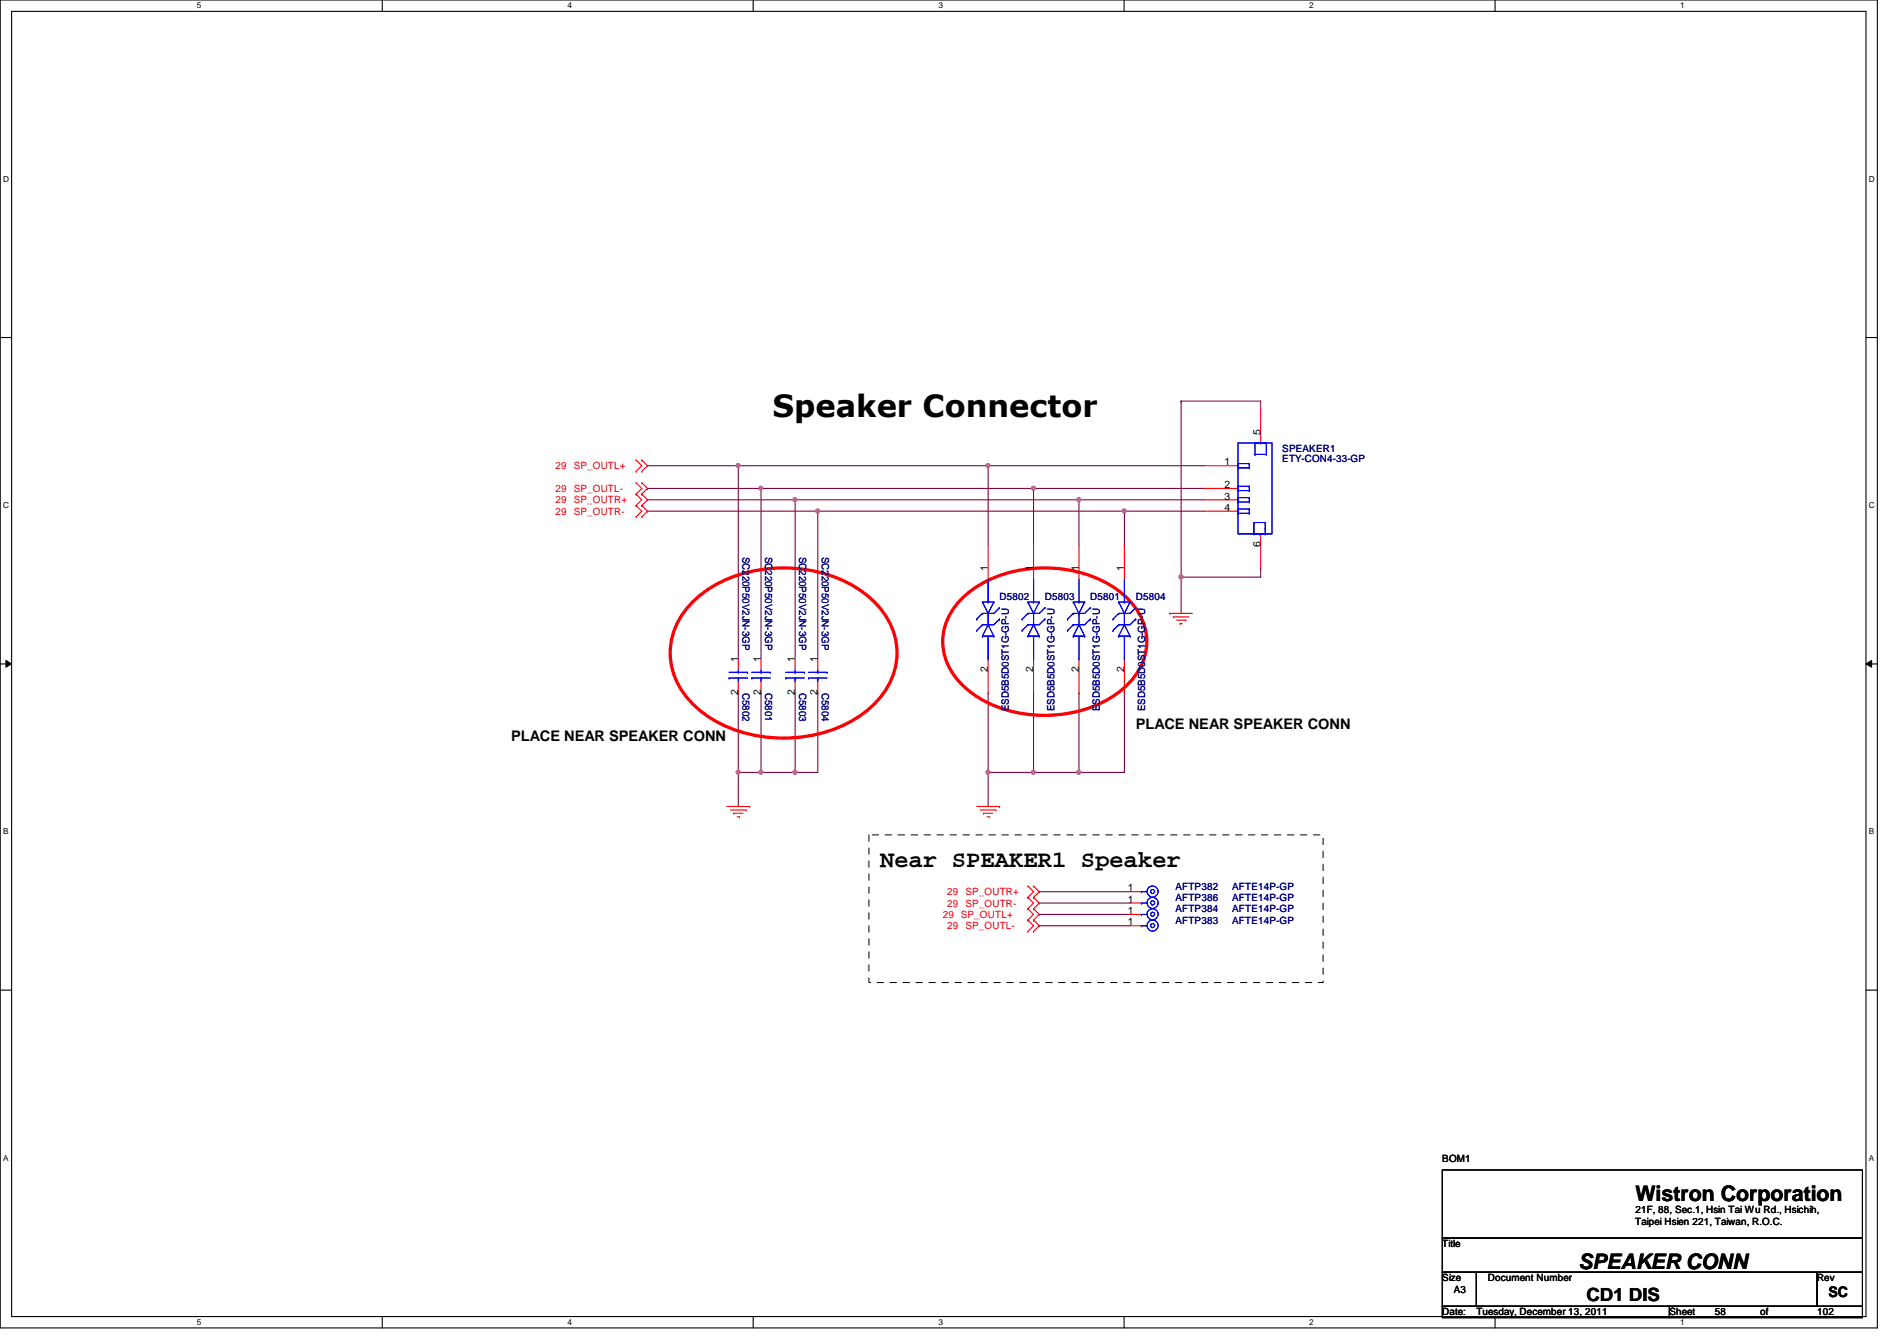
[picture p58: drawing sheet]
<svg xmlns="http://www.w3.org/2000/svg" width="297mm" height="210mm" viewBox="0 0 297 210" stroke-linecap="round" stroke-linejoin="round" font-family="sans-serif">
<defs><g id="words">
<text font-size="4.8" x="120.9" y="65.3">Speaker Connector</text>
<text font-size="3.7" x="137.8" y="135.6">Near SPEAKER1 Speaker</text>
<g font-size="3.3">
<text x="256.1" y="188">Wistron Corporation</text>
<text x="247.2" y="198.6">SPEAKER CONN</text>
</g>
<text font-size="2.8" x="248.4" y="203.7">CD1 DIS</text>
<g font-size="2.3">
<text x="80" y="115.9">PLACE NEAR SPEAKER CONN</text>
<text x="177.8" y="114.1">PLACE NEAR SPEAKER CONN</text>
<text x="286.3" y="203">SC</text>
</g>
<g font-size="1.6">
<text x="197.4" y="68.1" transform="rotate(-90 197.4 68.1)">5</text>
<text x="191.7" y="76.4">2</text>
<text x="191.7" y="72.9">1</text>
<text x="191.7" y="80">4</text>
<text x="191.7" y="78.2">3</text>
<text x="154.7" y="89.5" transform="rotate(-90 154.7 89.5)">1</text>
<text x="161.8" y="89.5" transform="rotate(-90 161.8 89.5)">1</text>
<text x="168.9" y="89.5" transform="rotate(-90 168.9 89.5)">1</text>
<text x="176" y="89.5" transform="rotate(-90 176 89.5)">1</text>
<text x="197.4" y="85.7" transform="rotate(-90 197.4 85.7)">6</text>
<text x="115.6" y="103.7" transform="rotate(-90 115.6 103.7)">1</text>
<text x="119.1" y="103.7" transform="rotate(-90 119.1 103.7)">1</text>
<text x="124.5" y="103.7" transform="rotate(-90 124.5 103.7)">1</text>
<text x="128" y="103.7" transform="rotate(-90 128 103.7)">1</text>
<text x="154.7" y="105.2" transform="rotate(-90 154.7 105.2)">2</text>
<text x="161.8" y="105.2" transform="rotate(-90 161.8 105.2)">2</text>
<text x="168.9" y="105.2" transform="rotate(-90 168.9 105.2)">2</text>
<text x="176" y="105.2" transform="rotate(-90 176 105.2)">2</text>
<text x="115.6" y="108.8" transform="rotate(-90 115.6 108.8)">2</text>
<text x="119.1" y="108.8" transform="rotate(-90 119.1 108.8)">2</text>
<text x="124.5" y="108.8" transform="rotate(-90 124.5 108.8)">2</text>
<text x="128" y="108.8" transform="rotate(-90 128 108.8)">2</text>
<text x="176.6" y="143.1">1</text>
<text x="176.6" y="141.3">1</text>
<text x="176.6" y="139.5">1</text>
<text x="176.6" y="144.9">1</text>
<text x="225.8" y="181.9">BOM1</text>
<text x="256.1" y="191.7">Taipei Hsien 221, Taiwan, R.O.C.</text>
<text x="256.1" y="189.9">21F, 88, Sec.1, Hsin Tai Wu Rd., Hsichih,</text>
<text x="225.8" y="195.2">Title</text>
<text x="225.8" y="200.6">Size</text>
<text x="227.6" y="202.4">A3</text>
<text x="233" y="200.6">Document Number</text>
<text x="284.5" y="200.6">Rev</text>
<text x="225.8" y="205.9">Date:</text>
<text x="231.2" y="205.9">Tuesday, December 13, 2011</text>
<text x="261.4" y="205.9">Sheet</text>
<text x="268.5" y="205.9">58</text>
<text x="275.6" y="205.9">of</text>
<text x="284.5" y="205.9">102</text>
</g>
<g font-size="1.6" fill="#000080">
<text x="200.8" y="70.8">SPEAKER1</text>
<text x="200.8" y="72.4">ETY-CON4-33-GP</text>
<text x="116.2" y="87.1" transform="rotate(90 116.2 87.1)">SC220P50V2JN-3GP</text>
<text x="119.8" y="87.1" transform="rotate(90 119.8 87.1)">SC220P50V2JN-3GP</text>
<text x="125.1" y="87.1" transform="rotate(90 125.1 87.1)">SC220P50V2JN-3GP</text>
<text x="128.7" y="87.1" transform="rotate(90 128.7 87.1)">SC220P50V2JN-3GP</text>
<text x="156.5" y="93.9">D5802</text>
<text x="163.6" y="93.9">D5803</text>
<text x="170.7" y="93.9">D5801</text>
<text x="177.8" y="93.9">D5804</text>
<text x="116.2" y="108.5" transform="rotate(90 116.2 108.5)">C5802</text>
<text x="119.8" y="108.5" transform="rotate(90 119.8 108.5)">C5801</text>
<text x="125.1" y="108.5" transform="rotate(90 125.1 108.5)">C5803</text>
<text x="128.7" y="108.5" transform="rotate(90 128.7 108.5)">C5804</text>
<text x="158" y="111.3" transform="rotate(-90 158 111.3)">ESD5B5D0ST1G-GP-U</text>
<text x="165.1" y="111.3" transform="rotate(-90 165.1 111.3)">ESD5B5D0ST1G-GP-U</text>
<text x="172.2" y="111.3" transform="rotate(-90 172.2 111.3)">ESD5B5D0ST1G-GP-U</text>
<text x="179.3" y="111.3" transform="rotate(-90 179.3 111.3)">ESD5B5D0ST1G-GP-U</text>
<text x="184.1" y="142.8">AFTP384</text>
<text x="184.1" y="141">AFTP386</text>
<text x="184.1" y="139.2">AFTP382</text>
<text x="192.9" y="142.8">AFTE14P-GP</text>
<text x="192.9" y="141">AFTE14P-GP</text>
<text x="192.9" y="139.2">AFTE14P-GP</text>
<text x="184.1" y="144.6">AFTP383</text>
<text x="192.9" y="144.6">AFTE14P-GP</text>
</g>
<g font-size="1.6" fill="#f00">
<text x="87" y="73.4">29</text>
<text x="87" y="77">29</text>
<text x="89.8" y="73.4">SP_OUTL+</text>
<text x="89.8" y="77">SP_OUTL-</text>
<text x="87" y="80.6">29</text>
<text x="87" y="78.8">29</text>
<text x="89.8" y="80.6">SP_OUTR-</text>
<text x="89.8" y="78.8">SP_OUTR+</text>
<text x="147.6" y="143.7">29</text>
<text x="148.3" y="141.9">29</text>
<text x="148.3" y="140.1">29</text>
<text x="150.4" y="143.7">SP_OUTL+</text>
<text x="151.2" y="141.9">SP_OUTR-</text>
<text x="151.2" y="140.1">SP_OUTR+</text>
<text x="148.3" y="145.5">29</text>
<text x="151.2" y="145.5">SP_OUTL-</text>
</g>
<g font-size="1.3">
<text x="30.8" y="1.3">5</text>
<text x="88.9" y="1.3">4</text>
<text x="146.9" y="1.3">3</text>
<text x="205" y="1.3">2</text>
<text x="263.1" y="1.3">1</text>
<text x=".5" y="28.4">D</text>
<text x="292.6" y="28.4">D</text>
<text x=".5" y="79.5">C</text>
<text x="292.6" y="79.5">C</text>
<text x=".5" y="130.6">B</text>
<text x="292.6" y="130.6">B</text>
<text x=".5" y="181.7">A</text>
<text x="292.6" y="181.7">A</text>
<text x="30.8" y="207.4">5</text>
<text x="88.9" y="207.4">4</text>
<text x="146.9" y="207.4">3</text>
<text x="205" y="207.4">2</text>
<text x="263.1" y="207.4">1</text>
</g>
</g></defs>
<path d="M0 0h294v207.9h-294zM1.8 1.8h290.4v204.3h-290.4z" fill="none" stroke="#000" stroke-width=".17"/>
<g fill="#fff">
<path d="M30.8 .2h.7v1.4h-.7z"/>
<path d="M30.8 206.2h.7v1.4h-.7z"/>
</g>
<path d="M59.9 0v1.8M59.9 206.1v1.8" fill="none" stroke="#000" stroke-width=".17"/>
<g fill="#fff">
<path d="M88.9 .2h.6v1.4h-.6z"/>
<path d="M88.9 206.2h.6v1.4h-.6z"/>
</g>
<path d="M117.9 0v1.8M117.9 206.1v1.8" fill="none" stroke="#000" stroke-width=".17"/>
<g fill="#fff">
<path d="M146.9 .2h.7v1.4h-.7z"/>
<path d="M146.9 206.2h.7v1.4h-.7z"/>
</g>
<path d="M176 0v1.8M176 206.1v1.8" fill="none" stroke="#000" stroke-width=".17"/>
<g fill="#fff">
<path d="M205 .2h.7v1.4h-.7z"/>
<path d="M205 206.2h.7v1.4h-.7z"/>
</g>
<path d="M234.1 0v1.8M234.1 206.1v1.8" fill="none" stroke="#000" stroke-width=".17"/>
<g fill="#fff">
<path d="M263.1 .2h.7v1.4h-.7z"/>
<path d="M263.1 206.2h.7v1.4h-.7z"/>
<path d="M.5 27.3h.9v1.4h-.9z"/>
<path d="M292.6 27.3h.9v1.4h-.9z"/>
<path d="M.5 78.4h.9v1.4h-.9z"/>
<path d="M292.6 78.4h.9v1.4h-.9z"/>
</g>
<path d="M0 52.8h1.8M292.2 52.8h1.8" fill="none" stroke="#000" stroke-width=".17"/>
<g fill="#fff">
<path d="M.5 129.5h.8v1.4h-.8z"/>
<path d="M292.6 129.5h.9v1.4h-.9z"/>
</g>
<path d="M0 103.9h1.8M292.2 103.9h1.8" fill="none" stroke="#000" stroke-width=".17"/>
<path d="M.9 103.4l.9 .5-.9 .5zM292.2 103.9l.9-.5v1z" fill="#000"/>
<path d="M.9 103.4l.9 .5-.9 .5zM292.2 103.9l.9-.5v1z" fill="none" stroke="#000" stroke-width=".16"/>
<g fill="#fff">
<path d="M.5 180.5h.8v1.4h-.8z"/>
<path d="M292.6 180.5h.9v1.4h-.9z"/>
</g>
<path d="M0 155h1.8M292.2 155h1.8" fill="none" stroke="#000" stroke-width=".17"/>
<path d="M168.9 78.2h.1M168.9 78.2h19.6" fill="none" stroke="#800040" stroke-width=".17"/>
<circle cx="168.9" cy="78.2" r=".32" fill="#f0f"/>
<circle cx="168.9" cy="78.2" r=".32" fill="none" stroke="#f0f" stroke-width=".17"/>
<path d="M154.7 72.9h.1M154.7 72.9h33.8" fill="none" stroke="#800040" stroke-width=".17"/>
<circle cx="154.7" cy="72.9" r=".32" fill="#f0f"/>
<circle cx="154.7" cy="72.9" r=".32" fill="none" stroke="#f0f" stroke-width=".17"/>
<path d="M161.8 76.5h.1M161.8 76.5h26.7" fill="none" stroke="#800040" stroke-width=".17"/>
<circle cx="161.8" cy="76.4" r=".32" fill="#f0f"/>
<circle cx="161.8" cy="76.4" r=".32" fill="none" stroke="#f0f" stroke-width=".17"/>
<path d="M154.7 120.9h.1M154.7 120.9v5.3" fill="none" stroke="#800040" stroke-width=".17"/>
<circle cx="154.7" cy="120.9" r=".32" fill="#f0f"/>
<circle cx="154.7" cy="120.9" r=".32" fill="none" stroke="#f0f" stroke-width=".17"/>
<path d="M168.9 120.9h.1M168.9 120.9h7.2" fill="none" stroke="#800040" stroke-width=".17"/>
<circle cx="168.9" cy="120.9" r=".32" fill="#f0f"/>
<circle cx="168.9" cy="120.9" r=".32" fill="none" stroke="#f0f" stroke-width=".17"/>
<path d="M128.1 80h48M128.1 80h.1" fill="none" stroke="#800040" stroke-width=".17"/>
<circle cx="128" cy="80" r=".32" fill="#f0f"/>
<circle cx="128" cy="80" r=".32" fill="none" stroke="#f0f" stroke-width=".17"/>
<path d="M101.4 80h.1M101.4 80h26.7M115.6 108.5h.1M115.6 108.5v12.4M124.5 108.5h.1M124.5 108.5v12.4h-8.9M128.1 108.5h.1M128.1 108.5v12.4M154.7 108.5h.1M154.7 108.5v12.4M115.6 120.9h.1M119.2 120.9h.1" fill="none" stroke="#800040" stroke-width=".17"/>
<circle cx="119.1" cy="120.9" r=".32" fill="#f0f"/>
<circle cx="119.1" cy="120.9" r=".32" fill="none" stroke="#f0f" stroke-width=".17"/>
<path d="M124.5 120.9h.1M124.5 120.9h3.6" fill="none" stroke="#800040" stroke-width=".17"/>
<circle cx="124.5" cy="120.9" r=".32" fill="#f0f"/>
<circle cx="124.5" cy="120.9" r=".32" fill="none" stroke="#f0f" stroke-width=".17"/>
<path d="M119.2 108.5h.1M119.2 108.5v12.4M115.6 120.9h.1M115.6 120.9v5.3" fill="none" stroke="#800040" stroke-width=".17"/>
<circle cx="115.6" cy="120.9" r=".32" fill="#f0f"/>
<circle cx="115.6" cy="120.9" r=".32" fill="none" stroke="#f0f" stroke-width=".17"/>
<path d="M161.8 108.5h.1M161.8 108.5v12.4M176.1 108.5h.1M176.1 108.5v12.4M154.7 120.9h14.2M154.7 120.9h.1M161.8 120.9h.1" fill="none" stroke="#800040" stroke-width=".17"/>
<circle cx="161.8" cy="120.9" r=".32" fill="#f0f"/>
<circle cx="161.8" cy="120.9" r=".32" fill="none" stroke="#f0f" stroke-width=".17"/>
<path d="M185 62.8h.1M185 62.8v33.2M185 90.3h.1M168.9 108.5h.1M168.9 108.5v12.4" fill="none" stroke="#800040" stroke-width=".17"/>
<circle cx="184.9" cy="90.3" r=".33" fill="#f0f"/>
<circle cx="184.9" cy="90.3" r=".33" fill="none" stroke="#f0f" stroke-width=".17"/>
<path d="M176.1 80h.1M176.1 80h12.4" fill="none" stroke="#800040" stroke-width=".17"/>
<circle cx="176" cy="80" r=".32" fill="#f0f"/>
<circle cx="176" cy="80" r=".32" fill="none" stroke="#f0f" stroke-width=".17"/>
<g fill="none" stroke="#800040" stroke-width=".17">
<path d="M101.4 72.9h.1M101.4 72.9h53.3M115.6 72.9h.1M115.6 72.9v30.2M154.7 72.9h.1M154.7 72.9v12.4M185 62.8h12.4v1.2M185 62.8h.1M197.4 64h.1M128.1 80h.1M128.1 80v23.1M176.1 85.3h.1"/>
<path d="M176.1 80v5.3M185 90.3h.1M197.4 88.9h.1M197.4 88.9v1.4h-12.4"/>
</g>
<circle cx="115.6" cy="72.9" r=".32" fill="#f0f"/>
<circle cx="115.6" cy="72.9" r=".32" fill="none" stroke="#f0f" stroke-width=".17"/>
<path d="M119.2 76.5h.1M119.2 76.5v26.6" fill="none" stroke="#800040" stroke-width=".17"/>
<circle cx="119.1" cy="76.4" r=".32" fill="#f0f"/>
<circle cx="119.1" cy="76.4" r=".32" fill="none" stroke="#f0f" stroke-width=".17"/>
<path d="M101.4 78.2h67.5M101.4 76.5h60.4M101.4 76.5h.1M101.4 78.2h.1M119.2 76.5h.1M124.5 78.2h.1M124.5 78.2v24.9M161.8 76.5h.1M161.8 76.5v8.8M168.9 78.2h.1M168.9 78.2v7.1" fill="none" stroke="#800040" stroke-width=".17"/>
<circle cx="124.5" cy="78.2" r=".32" fill="#f0f"/>
<circle cx="124.5" cy="78.2" r=".32" fill="none" stroke="#f0f" stroke-width=".17"/>
<path d="M162.7 139.6h.1M162.7 139.6h14.2M162.7 141.4h.1M162.7 143.1h.1M162.7 144.9h.1M162.7 141.4h14.2M162.7 143.1h14.2M162.7 144.9h14.2" fill="none" stroke="#800040" stroke-width=".17"/>
<g fill="none" stroke="#f00" stroke-width=".17">
<path d="M99.6 73.8h.1M99.6 72h.1M99.6 77.3h.1M99.6 75.6h.1M99.6 79.1h.1M99.6 72l.9 .9-.9 .9M99.6 75.6l.9 .9-.9 .8M99.6 79.1l.9 .9-.9 .9M99.6 77.3l.9 .9-.9 .9M100.5 72l.9 .9-.9 .9M100.5 75.6l.9 .9-.9 .8M100.5 79.1l.9 .9-.9 .9"/>
<path d="M100.5 77.3l.9 .9-.9 .9M100.5 72h.1M100.5 73.8h.1M100.5 75.6h.1M100.5 77.3h.1M100.5 79.1h.1M188.5 78.2h5.3M188.5 76.5h5.3M188.5 72.9h5.3M197.4 64v5.3M99.6 80.9h.1M100.5 80.9h.1"/>
<path d="M154.7 85.3v5.4M161.8 85.3v5.4M168.9 85.3v5.4M176.1 85.3v5.4M183.2 96h3.5M183.2 96h.1M183.7 96.6h2.5M183.7 96.6h.1M184.2 97.1h1.5M184.8 97.6h.3M184.8 97.6h.1M185.7 97.1h.1"/>
<path d="M188.5 80h5.3M197.4 83.6v5.3M115.6 103.1v1.8M115.6 106.7v1.8M119.2 103.1v1.8M119.2 106.7v1.8M124.5 103.1v1.8M124.5 106.7v1.8M128.1 103.1v1.8M128.1 106.7v1.8M154.7 103.1v5.4M161.8 103.1v5.4"/>
<path d="M168.9 103.1v5.4M176.1 103.1v5.4M113.8 126.2h3.6M114.4 126.8h2.4M114.9 127.3h.1M114.9 127.3h1.4M115.4 127.8h.4M115.8 127.8h.1M116.8 126.8h.1M117.4 126.2h.1M152.9 126.2h3.6M153.5 126.8h2.5"/>
<path d="M154 127.3h1.4M154 127.3h.1M154.6 127.8h.3M154.9 127.8h.1M156 126.8h.1M156.5 126.2h.1M160.9 138.7l.9 .9-.9 .9M160.9 138.7h.1M161.8 138.7h.1M161.8 138.7l.9 .9-.9 .9M176.9 139.6h1.8M160.9 140.5l.9 .9-.9 .8"/>
<path d="M160.9 142.2l.9 .9-.9 .9M160.9 144l.9 .9-.9 .9M160.9 142.2h.1M160.9 140.5h.1M160.9 144h.1M160.9 145.8h.1M161.8 140.5h.1M161.8 142.2h.1M161.8 144h.1M161.8 145.8h.1M161.8 140.5l.9 .9-.9 .8M161.8 142.2l.9 .9-.9 .9"/>
<path d="M161.8 144l.9 .9-.9 .9M176.9 143.1h1.8M176.9 141.4h1.8M176.9 144.9h1.8"/>
</g>
<path d="M225.8 183.1h65.8v10.7h-65.8zM225.8 193.8h65.8v5.3h-65.8zM225.8 199.1h5.4v5.4h-5.4zM231.2 199.1h53.3v5.4h-53.3zM284.5 199.1h7.1v5.4h-7.1zM225.8 204.5h35.6v1.7h-35.6zM261.4 204.5h30.2v1.7h-30.2z" fill="none" stroke="#000" stroke-width=".17"/>
<path d="M109 93.7a21.2 21.2 0 0 1 17.3-4.5 18.4 18.4 0 0 1 12 6.6 10.6 10.6 0 0 1-.9 13.8 19.9 19.9 0 0 1-14.7 5.9 19.8 19.8 0 0 1-14.7-5.9 10.7 10.7 0 0 1 0-14.9zM150.7 93.6a19 19 0 0 1 14.6-4.6 17.5 17.5 0 0 1 12.1 5.6 9 9 0 0 1-.9 12.6 19.2 19.2 0 0 1-16.3 4.5 16.7 16.7 0 0 1-10.4-5.5 9 9 0 0 1 .9-12.6z" fill="none" stroke="#f00" stroke-width=".51"/>
<path d="M136.1 130.7h71.1v23.1h-71.1z" fill="none" stroke="#000" stroke-width=".16" stroke-dasharray="1 1 1 1 1 1 1 1"/>
<g fill="none" stroke="#00f" stroke-width=".17">
<path d="M193.8 73.2h1.8M193.8 76.8h1.8M193.8 78.6h1.8M193.8 69.3h5.4v14.3h-5.4zM193.8 72.6h.1M193.8 73.2h.1M193.8 72.9h.1M193.8 76.1h.1M193.8 76.8h.1M193.8 76.5h.1M193.8 77.9h.1M193.8 78.6h.1"/>
<path d="M193.8 78.2h.1M193.8 79.7h.1M193.8 72.6v.6M193.8 76.1v.7M193.8 77.9v.7M193.8 79.7v.6M193.8 72.6h1.8M193.8 76.1h1.8M193.8 77.9h1.8M193.8 79.7h1.8M195.6 72.6h.1M195.6 73.2h.1"/>
<path d="M195.6 76.1h.1M195.6 76.8h.1M195.6 77.9h.1M195.6 78.6h.1M195.6 79.7h.1M195.6 72.6v.6M195.6 76.1v.7M195.6 77.9v.7M195.6 79.7v.6M196.5 71.1h1.8M196.5 71.1h.1M196.5 69.3h.1"/>
<path d="M196.5 69.3h1.8M196.5 69.3v1.8M197.4 69.3h.1M198.3 69.3h.1M198.3 71.1h.1M198.3 69.3v1.8M152.9 96.9h.1M152.9 98.7h.1M153.8 94.2h.1M153.8 99.6h.1M153.8 96h.1M153.8 97.8h.1"/>
<path d="M153.8 94.2h1.8M153.8 96l-.9 .9M153.8 97.8l-.9 .9M153.8 99.6h1.8M153.8 94.2l.9 1.8M154.7 97.8l-.9 1.8M154.7 94.2h.1M154.7 97.8h.1M154.7 96h.1M154.7 90.7v3.5M154.7 96v1.8M154.7 99.6v3.5"/>
<path d="M154.7 97.8l.9 1.8M155.6 94.2h.1M155.6 99.6h.1M155.6 94.2l-.9 1.8M156.5 95.1h.1M156.5 96.9h.1M156.5 95.1l-.9 .9h-1.8M156.5 96.9l-.9 .9h-1.8M160.1 96.9h.1M160.1 98.7h.1M160.9 94.2l.9 1.8M160.9 94.2h.1"/>
<path d="M160.9 99.6h.1M160.9 96h.1M160.9 97.8h.1M160.9 94.2h1.8M160.9 96l-.8 .9M160.9 97.8l-.8 .9M160.9 99.6h1.8M161.8 94.2h.1M161.8 97.8h.1M161.8 96h.1M161.8 90.7v3.5M161.8 96v1.8"/>
<path d="M161.8 99.6v3.5M161.8 97.8l.9 1.8M161.8 97.8l-.9 1.8M162.7 94.2h.1M162.7 99.6h.1M162.7 94.2l-.9 1.8M163.6 95.1h.1M163.6 96.9h.1M163.6 95.1l-.9 .9h-1.8M163.6 96.9l-.9 .9h-1.8M167.2 96.9h.1M167.2 98.7h.1"/>
<path d="M168.1 94.2l.8 1.8M168.1 94.2h.1M168.1 99.6h.1M168.1 96h.1M168.1 97.8h.1M168.1 94.2h1.7M168.1 96l-.9 .9M168.1 97.8l-.9 .9M168.1 99.6h1.7M168.9 94.2h.1M168.9 97.8h.1M168.9 96h.1"/>
<path d="M168.9 90.7v3.5M168.9 96v1.8M168.9 99.6v3.5M168.9 97.8l.9 1.8M168.9 97.8l-.8 1.8M169.8 94.2h.1M169.8 99.6h.1M169.8 94.2l-.9 1.8M170.7 95.1h.1M170.7 96.9h.1M170.7 95.1l-.9 .9h-1.7M170.7 96.9l-.9 .9h-1.7"/>
<path d="M174.3 96.9h.1M174.3 98.7h.1M175.2 94.2l.9 1.8M175.2 94.2h.1M175.2 99.6h.1M175.2 96h.1M175.2 97.8h.1M175.2 94.2h1.7M175.2 96l-.9 .9M175.2 97.8l-.9 .9M175.2 99.6h1.7M176.1 94.2h.1"/>
<path d="M176.1 97.8h.1M176.1 96h.1M176.1 90.7v3.5M176.1 96v1.8M176.1 99.6v3.5M176.1 97.8l.8 1.8M176.1 97.8l-.9 1.8M176.9 94.2h.1M176.9 99.6h.1M176.9 94.2l-.8 1.8M177.8 95.1h.1M177.8 96.9h.1"/>
<path d="M177.8 95.1l-.9 .9h-1.7M177.8 96.9l-.9 .9h-1.7M193.8 80.3h1.8M193.8 80.3h.1M193.8 80h.1M195.6 80.3h.1M196.3 81.8h.1M196.3 83.6h.1M196.3 83.6h1.8M196.3 81.8v1.8M196.3 81.8h1.8M197.2 83.6h.1"/>
<path d="M198.1 83.6h.1M198.1 82.7h.1M198.1 81.8h.1M198.1 81.8v1.8M114.2 106.1h.1M114.2 105.2h2.8M114.2 106.1h2.8M115.6 105.2h.1M115.6 106.1h.1M115.6 104.9v.3M115.6 106.1v.6M117 105.2h.1"/>
<path d="M117.7 106.1h.1M117.7 105.2h2.9M117.7 106.1h2.9M119.2 105.2h.1M119.2 106.1h.1M119.2 104.9v.3M119.2 106.1v.6M120.6 105.2h.1M123.1 106.1h.1M123.1 105.2h2.8M123.1 106.1h2.8M124.5 105.2h.1"/>
<path d="M124.5 106.1h.1M124.5 104.9v.3M124.5 106.1v.6M125.9 105.2h.1M126.6 106.1h.1M126.6 105.2h2.9M126.6 106.1h2.9M128.1 105.2h.1M128.1 106.1h.1M128.1 104.9v.3M128.1 106.1v.6M129.5 105.2h.1"/>
<path d="M154.7 103.1h.1M161.8 103.1h.1M168.9 103.1h.1M176.1 103.1h.1M178.7 139.6h.1M178.7 139.6h.9M178.7 143.1h.1M178.7 141.4h.1M178.7 144.9h.1M178.7 143.1h.9M178.7 141.4h.9M178.7 144.9h.9"/>
<circle cx="180.5" cy="139.5" r=".32"/>
<circle cx="180.5" cy="139.5" r=".87"/>
<circle cx="180.5" cy="143.1" r=".32"/>
<circle cx="180.5" cy="141.3" r=".32"/>
<circle cx="180.5" cy="144.9" r=".32"/>
<circle cx="180.5" cy="141.3" r=".87"/>
<circle cx="180.5" cy="143.1" r=".87"/>
<circle cx="180.5" cy="144.9" r=".87"/>
</g>
<circle cx="168.9" cy="78.2" r=".32" fill="#f0f"/>
<circle cx="168.9" cy="78.2" r=".32" fill="none" stroke="#f0f" stroke-width=".17"/>
<circle cx="154.7" cy="72.9" r=".32" fill="#f0f"/>
<circle cx="154.7" cy="72.9" r=".32" fill="none" stroke="#f0f" stroke-width=".17"/>
<circle cx="161.8" cy="76.4" r=".32" fill="#f0f"/>
<circle cx="161.8" cy="76.4" r=".32" fill="none" stroke="#f0f" stroke-width=".17"/>
<circle cx="154.7" cy="120.9" r=".32" fill="#f0f"/>
<circle cx="154.7" cy="120.9" r=".32" fill="none" stroke="#f0f" stroke-width=".17"/>
<circle cx="168.9" cy="120.9" r=".32" fill="#f0f"/>
<circle cx="168.9" cy="120.9" r=".32" fill="none" stroke="#f0f" stroke-width=".17"/>
<circle cx="128" cy="80" r=".32" fill="#f0f"/>
<circle cx="128" cy="80" r=".32" fill="none" stroke="#f0f" stroke-width=".17"/>
<circle cx="119.1" cy="120.9" r=".32" fill="#f0f"/>
<circle cx="119.1" cy="120.9" r=".32" fill="none" stroke="#f0f" stroke-width=".17"/>
<circle cx="124.5" cy="120.9" r=".32" fill="#f0f"/>
<circle cx="124.5" cy="120.9" r=".32" fill="none" stroke="#f0f" stroke-width=".17"/>
<circle cx="115.6" cy="120.9" r=".32" fill="#f0f"/>
<circle cx="115.6" cy="120.9" r=".32" fill="none" stroke="#f0f" stroke-width=".17"/>
<circle cx="161.8" cy="120.9" r=".32" fill="#f0f"/>
<circle cx="161.8" cy="120.9" r=".32" fill="none" stroke="#f0f" stroke-width=".17"/>
<circle cx="184.9" cy="90.3" r=".33" fill="#f0f"/>
<circle cx="184.9" cy="90.3" r=".33" fill="none" stroke="#f0f" stroke-width=".17"/>
<circle cx="176" cy="80" r=".32" fill="#f0f"/>
<circle cx="176" cy="80" r=".32" fill="none" stroke="#f0f" stroke-width=".17"/>
<circle cx="115.6" cy="72.9" r=".32" fill="#f0f"/>
<circle cx="115.6" cy="72.9" r=".32" fill="none" stroke="#f0f" stroke-width=".17"/>
<circle cx="119.1" cy="76.4" r=".32" fill="#f0f"/>
<circle cx="119.1" cy="76.4" r=".32" fill="none" stroke="#f0f" stroke-width=".17"/>
<circle cx="124.5" cy="78.2" r=".32" fill="#f0f"/>
<circle cx="124.5" cy="78.2" r=".32" fill="none" stroke="#f0f" stroke-width=".17"/>
<use href="#words"/>
</svg>
